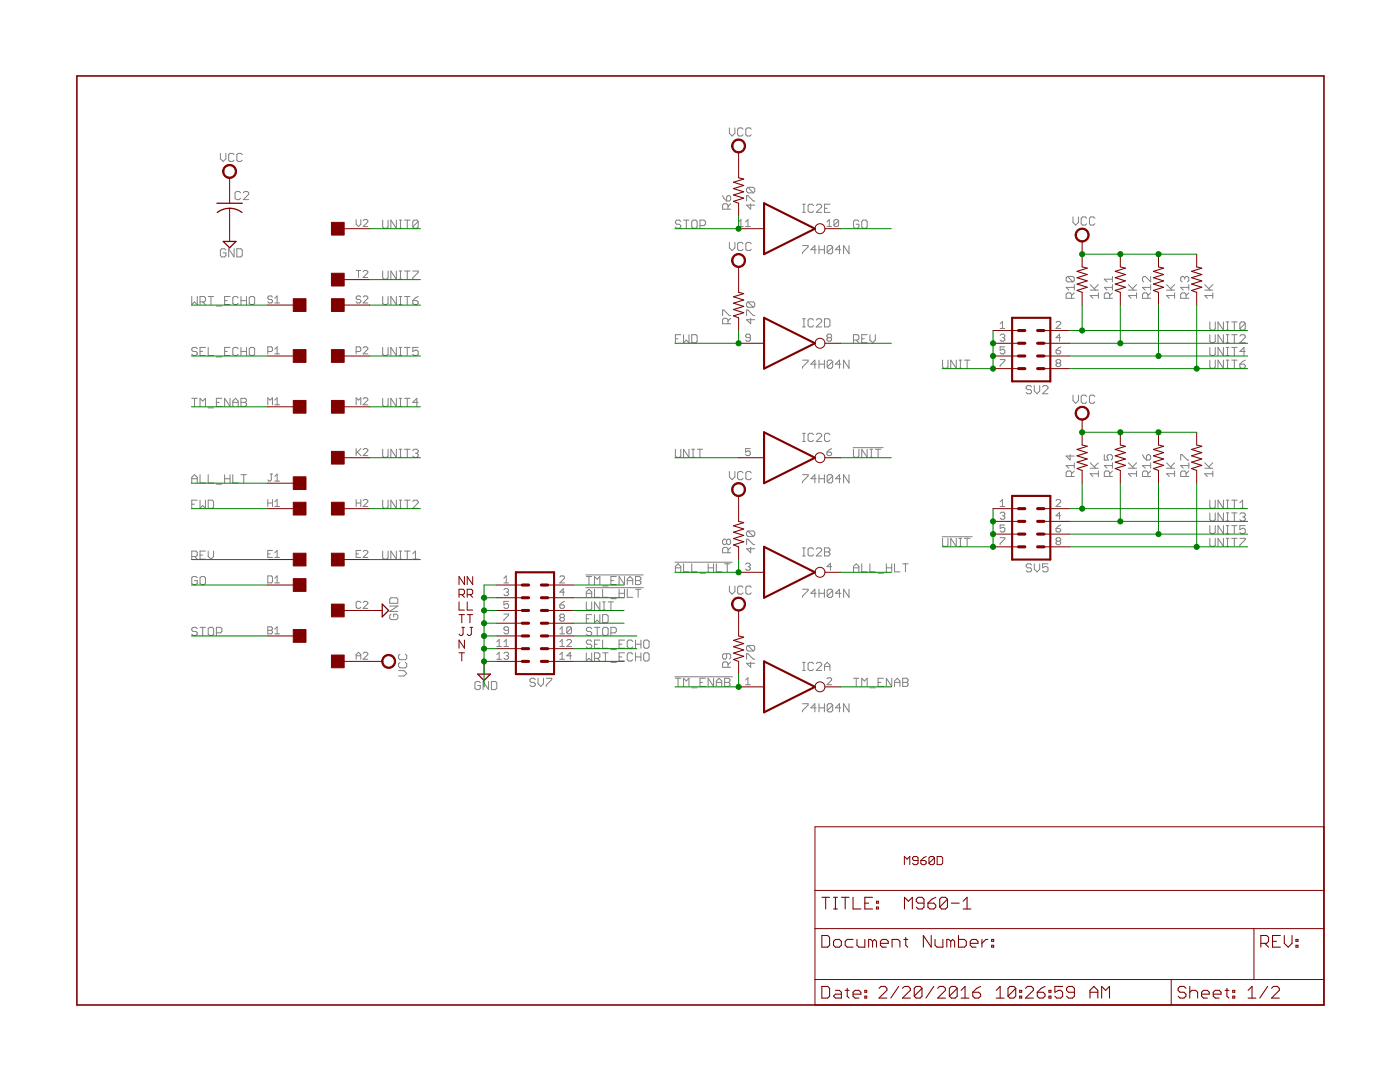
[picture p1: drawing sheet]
<svg xmlns="http://www.w3.org/2000/svg" width="279mm" height="216mm" viewBox="0 0 279 216" stroke-linecap="round" stroke-linejoin="round" font-family="sans-serif">
<g fill="none" stroke="#808080" stroke-width=".2">
<path d="M44 30.6v1.1l.5 .5 .6-.5v-1.1M46.7 30.9l-.3-.3h-.5l-.3 .3v1.1l.3 .2h.5l.3-.2M48 38.5l-.3-.3h-.5l-.3 .3v1.1l.3 .2h.5l.3-.2M48.3 30.9l-.2-.3h-.6l-.2 .3v1.1l.2 .2h.6l.2-.2M48.6 38.5l.2-.3h.6l.2 .3v.3l-1 1h1M144.2 39l.3 .6 .5 .5M145 39.3l.3-.3h.3l.2 .3v.5l-.2 .3h-.6zM145.6 25.5v1.1l.5 .5 .6-.5v-1.1M148.3 25.8l-.3-.3h-.5l-.3 .3v1.1l.3 .2h.5l.3-.2M149.3 37.4l-.3 .3v.5l.3 .3h1M149.3 37.4h1l.3 .3v.5l-.3 .3M149.3 37.4l1 1.1"/>
<path d="M149.9 25.8l-.2-.3h-.6l-.3 .3v1.1l.3 .2h.6l.2-.2M38.3 59.2v1.6l.5-.6 .6 .6v-1.6M41.6 59.2h1M42.1 59.2v1.6M44.8 60h.6M45.1 49.9l-.3-.3h-.5l-.3 .3v1.1l.3 .3h.5l.3-.3v-.5h-.6M45.9 59.2h-1.1v1.6h1.1M46.7 49.6v1.7l-1.1-1.7v1.7M47.3 49.6h.8l.2 .3v1.1l-.2 .3h-.8zM47.5 59.4l-.2-.2h-.6l-.2 .2v1.1l.2 .3h.6l.2-.3M48.1 59.2v1.6M48.1 60h1.1"/>
<path d="M49.2 59.2v1.6M49.7 59.4l.3-.2h.5l.3 .2v1.1l-.3 .3h-.5l-.3-.3zM54.4 59.3l-.3-.2h-.4l-.3 .2v.2l.3 .3h.4l.3 .2v.2l-.3 .3h-.4l-.3-.3M54.8 59.5l.5-.4v1.4M71.1 43.8v.9l.4 .5 .5-.5v-.9M71.1 54h.9M71.5 54v1.4M72 59.3l-.2-.2h-.5l-.2 .2v.2l.2 .3h.5l.2 .2v.2l-.2 .3h-.5l-.2-.3M72.5 44l.2-.2h.5l.2 .2v.3l-.9 .9h.9M72.5 54.2l.2-.2h.5l.2 .2v.2l-.9 1h.9M72.5 59.3l.2-.2h.5l.2 .2v.2l-.9 1h.9M76.4 54.1v1.3l.2 .3h.6l.2-.3v-1.3"/>
<path d="M76.4 43.9v1.4l.2 .3h.6l.2-.3v-1.4M76.4 59.2v1.3l.2 .3h.6l.2-.3v-1.3M79.1 43.9v1.7l-1.1-1.7v1.7M79.1 54.1v1.6l-1.1-1.6v1.6M79.1 59.2v1.6l-1.1-1.6v1.6M79.7 55.7h.5M79.7 43.9h.5M79.7 45.6h.5M79.7 54.1h.5M79.7 59.2h.5M79.9 43.9v1.7M79.9 54.1v1.6"/>
<path d="M79.9 59.2v1.6M80.7 43.9h1.1M80.7 54.1h1.1M80.7 59.2h1.1M81.3 43.9v1.7M81.3 54.1v1.6M81.3 59.2v1.6M82.4 54.1h1.1v.3l-1.1 1v.3M82.4 60h.8l.3 .2v.3l-.3 .3h-.6l-.2-.3zM83.5 44.2l-.3-.3h-.6l-.2 .3v1.1M83.5 44.2v1.1l-.3 .3h-.6l-.2-.3M83.5 44.2l-1.1 1.1"/>
<path d="M83.5 59.2l-.6 .2-.5 .6M135.9 44.2l-.3-.3h-.6l-.2 .3v.3l.2 .2h.6l.3 .3v.3l-.3 .3h-.6l-.2-.3M136.4 43.9h1.1M137 43.9v1.7M138 44.2l.3-.3h.6l.2 .3v1.1l-.2 .3h-.6l-.3-.3zM139.7 45h.8l.3-.3v-.5l-.3-.3h-.8v1.7M145.3 41.7v-.8l-.3-.2h-.5l-.3 .2v.8h1.6M145.6 48.4v1.1l.5 .5 .6-.5v-1.1M145.8 40.7l-.5 .5M147.4 44.3l.5-.5v1.4M147.4 45.2h.9M148.3 48.6l-.3-.2h-.5l-.3 .2v1.1l.3 .3h.5l.3-.3"/>
<path d="M148.8 44.3l.5-.5v1.4M148.8 45.2h.9M149 40.1v-1.1h.3l1 1.1h.3M149.8 40.7v1l-.8-.8h1.6M149.9 48.6l-.2-.2h-.6l-.3 .2v1.1l.3 .3h.6l.2-.3M160.2 49h1.1v.3l-1.1 1.1v.2M160.2 42.4h.5M160.2 40.7h.5M160.4 40.7v1.7M162.3 41l-.2-.3h-.6l-.2 .3v1.1l.2 .3h.6l.2-.3M162.9 49.8h-1.1l.8-.8v1.6M162.9 41l.3-.3h.5l.3 .3v.3l-1.1 1.1h1.1"/>
<path d="M163.4 49v1.6M163.4 49.8h1.1M164.5 49v1.6M164.5 41.6h.6M165 45.2h1M165 44.3l.5-.5v1.4M165.6 40.7h-1.1v1.7h1.1M166.2 49.3l-.3-.3h-.5l-.3 .3v1.1M166.2 49.3v1.1l-.3 .2h-.5l-.3-.2M166.2 49.3l-1.1 1.1M167.4 44v1l-.3 .2h-.4l-.3-.2M167.4 44l-.3-.2h-.4l-.3 .2v1"/>
<path d="M167.4 44l-1 1M167.8 49.8h-1.1l.8-.8v1.6M169.4 49v1.6l-1-1.6v1.6M171.4 44.2l-.2-.3h-.6l-.3 .3v1.1l.3 .3h.6l.2-.3v-.6h-.5M172.2 43.9h.6l.3 .3v1.1l-.3 .3h-.6l-.2-.3v-1.1zM213 55.2l-.2 .2v.6l.2 .2h1.1M213 55.2h1.1l.3 .2v.6l-.3 .2M213 55.2l1.1 1M213.8 59.5v-.8l-.2-.3h-.6l-.2 .3v.8h1.6M214.1 43.3v1.1l.6 .5 .5-.5v-1.1M214.4 58.4l-.6 .6M214.4 57.3h-1.6l.5 .6"/>
<path d="M214.4 56.8v1.1M216.9 43.6l-.3-.3h-.6l-.2 .3v1l.2 .3h.6l.3-.3M217.6 57.9h1.6M217.6 56.8l1.1 1.1M218.5 43.6l-.3-.3h-.5l-.3 .3v1l.3 .3h.5l.3-.3M219.2 59h-1.6l.5 .5M219.2 58.4v1.1M219.2 56.8l-.8 .8M221.5 59.5v-.8l-.3-.3h-.5l-.3 .3v.8h1.6M222 57.3h-1.6l.5 .6M222 58.4l-.5 .6M222 55.2v1"/>
<path d="M222 56.8v1.1M222 55.7h-1.6l.5 .5M225.2 57.9h1.6M225.2 56.8l1.1 1.1M226.8 59h-1.6l.5 .5M226.8 58.4v1.1M226.8 56.8l-.8 .8M229.1 59.5v-.8l-.3-.3h-.5l-.3 .3v.8h1.6M229.6 57.3h-1.6l.6 .6M229.6 55.2v1l-1-1h-.3l-.3 .2v.6l.3 .2M229.6 58.4l-.5 .6M229.6 56.8v1.1"/>
<path d="M232.8 57.9h1.6M232.8 56.8l1.1 1.1M234.4 59h-1.6l.5 .5M234.4 58.4v1.1M234.4 56.8l-.8 .8M236.4 55.4l-.2-.2h-.3l-.3 .2v.6l.3 .2M236.4 55.4l.3-.2h.3l.3 .2v.6l-.3 .2M236.4 55.4v.3M236.7 59.5v-.8l-.3-.3h-.5l-.3 .3v.8h1.7M237.3 57.3h-1.7l.6 .6M237.3 58.4l-.6 .6M237.3 56.8v1.1"/>
<path d="M240.4 57.9h1.6M240.4 56.8l1.1 1.1M242 59h-1.6l.6 .5M242 58.4v1.1M242 56.8l-.8 .8M38.3 79.5h1.1M38.8 79.5v1.6M39.4 69.6l-.3-.3h-.6l-.2 .3v.3l.2 .2h.6l.3 .3v.3l-.3 .3h-.6l-.2-.3M39.9 60.2h.8l.3-.2v-.6l-.3-.2h-.8v1.6M39.9 70.1h.5M40.4 60.2l.6 .6M41 69.3h-1.1v1.7h1.1"/>
<path d="M41.6 69.3v1.7h1M43.2 71.2h1.1M43.2 61.1h1.1M44.3 79.5h-1.1v1.6h1.1M44.8 70.1h.6M45.9 69.3h-1.1v1.7h1.1M45.9 79.5v1.6l-1.1-1.6v1.6M47.5 69.6l-.2-.3h-.6l-.2 .3v1.1l.2 .3h.6l.2-.3M48.1 70.1h1.1M48.1 79.5h.8l.3 .3v.2l-.3 .3 .3 .3v.2l-.3 .3h-.8zM48.1 69.3v1.7M49.2 69.3v1.7"/>
<path d="M50 69.3h.5l.3 .3v1.1l-.3 .3h-.5l-.3-.3v-1.1zM53.4 70.1h.7l.3-.2v-.5l-.3-.2h-.7v1.4M54.8 70.6h1M54.8 60.5h1M54.8 79.8l.5-.4v1.4M54.8 69.7l.5-.5v1.4M71.1 70.1h.7l.2-.2v-.5l-.2-.2h-.7v1.4M72.5 79.6l.2-.2h.5l.2 .2v.2l-.9 1h.9M72.5 69.4l.2-.2h.5l.2 .2v.3l-.9 .9h.9M76.4 79.5v1.3l.2 .3h.6l.2-.3v-1.3M76.4 69.3v1.4l.2 .3h.6l.2-.3v-1.4M79.1 69.3v1.7l-1.1-1.7v1.7"/>
<path d="M79.1 79.5v1.6l-1.1-1.6v1.6M79.7 79.5h.5M79.7 71h.5M79.7 69.3h.5M79.7 60.8h.5M79.9 69.3v1.7M79.9 79.5v1.6M80.7 79.5h1.1M80.7 69.3h1.1M81.3 69.3v1.7M81.3 79.5v1.6M83.5 69.3h-1.1v.8l.5-.2h.3l.3 .2v.6l-.3 .3h-.6l-.2-.3"/>
<path d="M134.8 67.6h.5M135.9 66.8h-1.1v1.6M136.4 66.8v1.6l.6-.5 .5 .5v-1.6M138 66.8h.9l.2 .3v1l-.2 .3h-.9zM144.2 63v-1.1h.3l1.1 1.1h.2M145.3 64.6v-.8l-.3-.3h-.5l-.3 .3v.8h1.6M145.8 63.5l-.5 .6M149 63v-1.1h.3l1 1.1h.3M149.3 60.2l-.3 .3v.6l.3 .2h1M149.3 60.2h1l.3 .3v.6l-.3 .2M149.3 60.2l1 1.1M149.7 67.4h-.7l-.2-.3v-.2l.2-.2h.5l.2 .2v.9l-.2 .3h-.5l-.2-.3"/>
<path d="M149.8 63.5v1.1l-.8-.8h1.6M160.2 71.9h1.1v.2l-1.1 1.1v.3M160.2 65.2h.5M160.2 63.6h.5M160.4 63.6v1.6M162.3 63.9l-.2-.3h-.6l-.2 .3v1.1l.2 .2h.6l.2-.2M162.9 72.7h-1.1l.8-.8v1.6M162.9 63.9l.3-.3h.5l.3 .3v.3l-1.1 1h1.1M163.4 71.9v1.6M163.4 72.7h1.1M164.5 71.9v1.6M164.5 63.6h.9l.2 .3v1.1l-.2 .2h-.9z"/>
<path d="M165.3 67.4l-.3-.3v-.2l.3-.2h.4l.3 .2v.2l-.3 .3M165.3 67.4l-.3 .2v.2l.3 .3h.4l.3-.3v-.2l-.3-.2M165.3 67.4h.4M166.2 72.1l-.3-.2h-.5l-.3 .2v1.1M166.2 72.1v1.1l-.3 .3h-.5l-.3-.3M166.2 72.1l-1.1 1.1M167.8 72.7h-1.1l.8-.8v1.6M169.4 71.9v1.6l-1-1.6v1.6M170.3 67.9h.9l.2-.3v-.5l-.2-.3h-.9v1.6M170.9 67.9l.5 .5M172 67.6h.5M173.1 66.8h-1.1v1.6h1.1"/>
<path d="M173.6 66.8v1.1l.6 .5 .5-.5v-1.1M188.1 71.9v1.3l.3 .3h.5l.3-.3v-1.3M190.8 71.9v1.6l-1.1-1.6v1.6M191.4 71.9h.5M191.4 73.5h.5M191.7 71.9v1.6M192.5 71.9h1.1M193 71.9v1.6M199.6 66.9l.2-.2h.5l.2 .2v.2l-.2 .3M199.6 64.6l.5-.5v1.4M199.6 65.5h.9M199.6 71.8h.9v.2l-.9 .9v.3"/>
<path d="M200.1 67.4h.2M200.3 67.4l.2 .2v.2l-.2 .3h-.5l-.2-.3M200.5 69.2h-.9v.7l.5-.2h.2l.2 .2v.5l-.2 .2h-.5l-.2-.2M205.9 77.2l-.3-.3h-.5l-.3 .3v.3l.3 .2h.5l.3 .3v.3l-.3 .3h-.5l-.3-.3M206.4 76.9v1.1l.6 .6 .5-.6v-1.1M208.1 77.2l.2-.3h.6l.2 .3v.3l-1 1.1h1M210.8 69.9h.7l.2 .2v.3l-.2 .2h-.5l-.2-.2zM210.8 64.4l.2-.3h.5l.2 .3v.2l-.9 .9h.9M211 72.5l-.2-.3v-.2l.2-.2h.5l.2 .2v.2l-.2 .3M211 72.5l-.2 .2v.2l.2 .3h.5l.2-.3v-.2l-.2-.2M211 72.5h.5M211.7 67.4h-.9l.7-.7v1.4"/>
<path d="M211.7 69.2l-.9 .7M214.1 78.8v1.1l.6 .6 .5-.6v-1.1M216.9 79.1l-.3-.3h-.6l-.2 .3v1.1l.2 .3h.6l.3-.3M218.5 79.1l-.3-.3h-.5l-.3 .3v1.1l.3 .3h.5l.3-.3M241.4 71.9v1.3l.3 .3h.6l.2-.3v-1.3M241.4 66.8v1.3l.3 .3h.6l.2-.3v-1.3M241.4 64.2v1.4l.3 .3h.6l.2-.3v-1.4M241.4 69.3v1.4l.3 .3h.6l.2-.3v-1.4M244.2 64.2v1.7l-1.1-1.7v1.7M244.2 66.8v1.6l-1.1-1.6v1.6M244.2 69.3v1.7l-1.1-1.7v1.7M244.2 71.9v1.6l-1.1-1.6v1.6"/>
<path d="M244.7 71.9h.6M244.7 73.5h.6M244.7 65.9h.6M244.7 64.2h.6M244.7 68.4h.6M244.7 66.8h.6M244.7 71h.6M244.7 69.3h.6M245 64.2v1.7M245 66.8v1.6M245 69.3v1.7M245 71.9v1.6"/>
<path d="M245.8 71.9h1.1M245.8 64.2h1.1M245.8 66.8h1.1M245.8 69.3h1.1M246.3 64.2v1.7M246.3 66.8v1.6M246.3 69.3v1.7M246.3 71.9v1.6M247.4 72.7h.9l.2 .2v.3l-.2 .3h-.6l-.3-.3zM247.4 67.1l.3-.3h.6l.2 .3v.2l-1.1 1.1h1.1M248.5 70.1h-1.1l.9-.8v1.7M248.5 64.5v1.1l-.2 .3h-.6l-.3-.3"/>
<path d="M248.5 64.5l-.2-.3h-.6l-.3 .3v1.1M248.5 64.5l-1.1 1.1M248.5 71.9l-1.1 .8M38.3 95.5h1.1M38.3 96.4v-1.2l.5-.5 .6 .5v1.2M39.4 99.8h-1.1v1.6M39.9 94.7v1.7h1.1M39.9 81.1v-1.6l.5 .5 .6-.5v1.6M39.9 99.8v1.6l.5-.5 .6 .5v-1.6M41.6 94.7v1.7h1M41.6 99.8h.8l.2 .3v1.1l-.2 .2h-.8zM41.6 81.4h1"/>
<path d="M43.2 80.3h.5M43.2 96.6h1.1M44.8 95.5h1.1M44.8 94.7v1.7M45.9 94.7v1.7M46.5 94.7v1.7h1M46.5 80.3h1M46.5 81.1v-1.1l.5-.5 .5 .5v1.1M48.1 94.7h1.1M48.1 80.3h.8M48.6 94.7v1.7M53.4 80.8v-1.4l.5 .4 .5-.4v1.4"/>
<path d="M53.4 99.7v1.4M53.9 94.6h.5M54.1 94.6v1.2l-.2 .2h-.2l-.3-.2M54.4 99.7v1.4M54.8 80.8h1M54.8 95.1l.5-.5v1.4M54.8 96h1M71.1 80.8v-1.4l.4 .4 .5-.4v1.4M71.1 89.5v1.4M71.1 99.7v1.4M71.3 90.2l.7 .7M72 99.7v1.4"/>
<path d="M72 89.5l-.9 .9M72.5 89.7l.2-.2h.5l.2 .2v.3l-.9 .9h.9M72.5 99.9l.2-.2h.5l.2 .2v.2l-.9 1h.9M76.4 89.6v1.4l.2 .3h.6l.2-.3v-1.4M76.4 99.8v1.4l.2 .2h.6l.2-.2v-1.4M79.1 89.6v1.7l-1.1-1.7v1.7M79.1 99.8v1.6l-1.1-1.6v1.6M79.7 91.3h.5M79.7 89.6h.5M79.7 81.1h.5M79.7 99.8h.5M79.9 89.6v1.7"/>
<path d="M79.9 99.8v1.6M80.7 89.6h1.1M80.7 99.8h1.1M81.3 89.6v1.7M81.3 99.8v1.6M82.4 89.9l.2-.3h.6l.3 .3v.3l-.3 .2M82.9 90.4h.3M83.2 90.4l.3 .3v.3l-.3 .3h-.6l-.2-.3M83.5 80.3h-1.1l.8-.8v1.6M134.8 89.6v1.4l.2 .3h.6l.3-.3v-1.4M137.5 89.6v1.7l-1.1-1.7v1.7M138 91.3h.6"/>
<path d="M138 89.6h.6M138.3 89.6v1.7M139.1 89.6h1.1M139.7 89.6v1.7M145.6 94.1v1.1l.5 .5 .6-.5v-1.1M148.3 94.4l-.3-.3h-.5l-.3 .3v1l.3 .3h.5l.3-.3M149.7 89.5h-.9v.7l.7-.2 .2 .2v.5l-.2 .2h-.5l-.2-.2M149.9 94.4l-.2-.3h-.6l-.3 .3v1l.3 .3h.6l.2-.3M160.2 94.7h1.1v.3l-1.1 1.1v.3M160.2 88.1h.5M160.2 86.5h.5M160.4 86.5v1.6"/>
<path d="M162.3 86.7l-.2-.2h-.6l-.2 .2v1.1l.2 .3h.6l.2-.3M162.9 95.5h-1.1l.8-.8v1.7M162.9 86.7l.3-.2h.5l.3 .2v.3l-1.1 1.1h1.1M163.4 94.7v1.7M163.4 95.5h1.1M164.5 94.7v1.7M165 90.2h.7l.3 .2v.3l-.3 .2h-.4l-.3-.2zM165.6 86.7l-.2-.2h-.6l-.3 .2v1.1l.3 .3h.6l.2-.3M166 89.5l-1 .7M166.2 95l-.3-.3h-.5l-.3 .3v1.1M166.2 95v1.1l-.3 .3h-.5l-.3-.3M166.2 95l-1.1 1.1"/>
<path d="M167.8 95.5h-1.1l.8-.8v1.7M169.4 94.7v1.7l-1-1.7v1.7M170.3 89.3h6M170.3 89.6v1.4l.3 .3h.6l.2-.3v-1.4M173.1 89.6v1.7l-1.1-1.7v1.7M173.6 91.3h.6M173.6 89.6h.6M173.9 89.6v1.7M174.7 89.6h1.1M175.2 89.6v1.7M210.8 99.9l.2-.2h.5l.2 .2v.2l-.9 1h.9M213.6 90.7v1.1l-.8-.8h1.6"/>
<path d="M213.8 95.1v-.8l-.2-.3h-.6l-.2 .3v.8h1.6M214.4 92.4v1M214.4 94l-.6 .5M214.4 92.9h-1.6l.5 .5M217.6 93.4h1.6M217.6 92.4l1.1 1M219.2 94v1.1M219.2 94.5h-1.6l.5 .6M219.2 92.4l-.8 .8M220.4 90.7v1.1h.8l-.3-.8 .3-.3h.5l.3 .3v.5l-.3 .3M221.5 95.1v-.8l-.3-.3h-.5l-.3 .3v.8h1.6M222 92.4v1"/>
<path d="M222 92.9h-1.6l.5 .5M222 94l-.5 .5M225.2 93.4h1.6M225.2 92.4l1.1 1M226.8 94v1.1M226.8 94.5h-1.6l.5 .6M226.8 92.4l-.8 .8M228 90.7l.8 1.1M228.8 91l.3-.3h.3l.2 .3v.5l-.2 .3h-.6zM229.1 95.1v-.8l-.3-.3h-.5l-.3 .3v.8h1.6M229.6 92.4v1M229.6 92.9h-1.6l.6 .5"/>
<path d="M229.6 94l-.5 .5M232.8 93.4h1.6M232.8 92.4l1.1 1M234.4 94v1.1M234.4 94.5h-1.6l.5 .6M234.4 92.4l-.8 .8M235.6 91.8v-1.1h.3l1.1 1.1h.3M236.7 95.1v-.8l-.3-.3h-.5l-.3 .3v.8h1.7M237.3 92.4v1M237.3 92.9h-1.7l.6 .5M237.3 94l-.6 .5M240.4 93.4h1.6"/>
<path d="M240.4 92.4l1.1 1M241.4 99.8v1.4l.3 .2h.6l.2-.2v-1.4M242 94v1.1M242 94.5h-1.6l.6 .6M242 92.4l-.8 .8M244.2 99.8v1.6l-1.1-1.6v1.6M244.7 99.8h.6M245 99.8v1.6M245.8 99.8h1.1M246.3 99.8v1.6M38.3 111h.8l.3-.2v-.6l-.3-.2h-.8v1.6M38.3 100.6h.5"/>
<path d="M38.8 111l.6 .6M39.4 115.3l-.3-.3h-.6l-.2 .3v1.1l.2 .2h.6l.3-.2v-.6h-.6M39.9 115.3l.3-.3h.5l.3 .3v1.1l-.3 .2h-.5l-.3-.2zM39.9 110.8h.5M41 110h-1.1v1.6h1.1M41.6 110v1l.5 .6 .5-.6v-1M53.4 100.4h1M53.4 110.5h.5M53.4 114.9h.7l.3 .2v1l-.3 .2h-.7zM54.4 109.8h-1v1.4h1M54.8 101.1h1M54.8 111.2h1"/>
<path d="M54.8 100.1l.5-.4v1.4M54.8 110.3l.5-.5v1.4M54.8 115.4l.5-.5v1.4M54.8 116.3h1M71.1 100.4h.9M71.1 110.5h.4M72 109.8h-.9v1.4h.9M72.5 110.1l.2-.3h.5l.2 .3v.2l-.9 .9h.9M76.4 110v1.3l.2 .3h.6l.2-.3v-1.3M78 119.3h1.1l.3 .2v.9h-1.6v-.9zM79.1 110v1.6l-1.1-1.6v1.6M79.7 101.4h.5"/>
<path d="M79.7 111.6h.5M79.7 110h.5M79.9 110v1.6M80.7 110h1.1M81.3 110v1.6M82.4 100.1l.2-.3h.6l.3 .3v.2l-1.1 1.1h1.1M82.4 111.6h1.1M82.4 110.5l.5-.5v1.6M100.6 116.3h.9M100.6 115.4l.4-.5v1.4M100.6 117.7l.2-.2h.5l.2 .2v.2l-.2 .3M101 118.2h.3"/>
<path d="M101.3 118.2l.2 .2v.2l-.2 .3h-.5l-.2-.3M101.5 120h-.9v.7l.4-.2h.3l.2 .2v.5l-.2 .2h-.5l-.2-.2M111.7 115.1l.3-.2h.4l.2 .2v.3l-.9 .9h.9M112.6 118.2h-.9l.7-.7v1.4M112.6 120l-.9 .7M116.9 114.7h11.5M116.9 117.3h11.5M117 118.4h1.1M117 115h1.1M117 119.2v-1.1l.5-.5 .6 .5v1.1M117.5 115v1.6M118.6 117.6v1.6h1.1"/>
<path d="M118.6 116.6v-1.6l.6 .6 .5-.6v1.6M120.3 117.6v1.6h1.1M120.3 116.9h1.1M121.9 115.8h.5M121.9 119.5h1.1M123 115h-1.1v1.6h1.1M123.5 118.4h1.1M123.5 117.6v1.6M124.6 115v1.6l-1.1-1.6v1.6M124.6 117.6v1.6M125.2 117.6v1.6h1.1M125.2 115.8h1.1"/>
<path d="M125.2 116.6v-1l.5-.6 .6 .6v1M126.8 117.6h1.1M126.8 115h.8l.3 .3v.3l-.3 .2 .3 .3v.3l-.3 .2h-.8zM126.8 115.8h.8M127.4 117.6v1.6M134.7 112.2h11.5M134.8 113.3h1.1M134.8 114.1v-1.1l.5-.5 .6 .5v1.1M136.4 112.5v1.6h1.1M138 112.5v1.6h1.1M139.7 114.4h1.1M141.3 113.3h1.1"/>
<path d="M141.3 112.5v1.6M142.4 112.5v1.6M143 112.5v1.6h1M144.6 112.5h1.1M145 107.9l-.3-.3h-.2l-.3 .3v.5l.3 .3h.2l.3-.3M145 107.9l.3-.3h.3l.2 .3v.5l-.2 .3h-.3l-.3-.3M145 107.9v.5M145.1 112.5v1.6M145.3 110.3v-.8l-.3-.3h-.5l-.3 .3v.8h1.6M145.6 116.9v1.1l.5 .6 .6-.6v-1.1M145.8 109.2l-.5 .6M148.3 117.2l-.3-.3h-.5l-.3 .3v1.1l.3 .3h.5l.3-.3"/>
<path d="M148.8 112.6l.2-.2h.5l.2 .2v.2l-.2 .3M149 108.7v-1.1h.3l1 1.1h.3M149.3 106l-.3 .2v.6l.3 .2h1M149.3 106h1l.3 .2v.6l-.3 .2M149.3 106l1 1M149.3 113.1h.2M149.5 113.1l.2 .2v.2l-.2 .3h-.5l-.2-.3M149.8 109.2v1.1l-.8-.8h1.6M149.9 117.2l-.2-.3h-.6l-.3 .3v1.1l.3 .3h.6l.2-.3M160.2 117.6h1.1v.2l-1.1 1.1v.3M160.2 110.9h.5M160.2 109.3h.5"/>
<path d="M160.4 109.3v1.6M162.3 109.6l-.2-.3h-.6l-.2 .3v1.1l.2 .2h.6l.2-.2M162.9 118.4h-1.1l.8-.8v1.6M162.9 109.6l.3-.3h.5l.3 .3v.3l-1.1 1h1.1M163.4 117.6v1.6M163.4 118.4h1.1M164.5 117.6v1.6M164.5 109.3h.9l.2 .3v.3l-.2 .2 .2 .3v.3l-.2 .2h-.9zM164.5 110.1h.9M166 113.1h-1l.7-.7v1.4M166.2 117.8l-.3-.2h-.5l-.3 .2v1.1M166.2 117.8v1.1l-.3 .3h-.5l-.3-.3"/>
<path d="M166.2 117.8l-1.1 1.1M167.8 118.4h-1.1l.8-.8v1.6M169.4 117.6v1.6l-1-1.6v1.6M170.3 113.3h1.1M170.3 114.1v-1.1l.6-.5 .5 .5v1.1M172 112.5v1.6h1.1M173.6 112.5v1.6h1.1M175.2 114.4h1.1M176.9 113.3h1.1M176.9 112.5v1.6M178 112.5v1.6M178.5 112.5v1.6h1.1"/>
<path d="M180.1 112.5h1.1M180.7 112.5v1.6M188 107.1h6M188.1 107.4v1.4l.3 .2h.5l.3-.2v-1.4M190.8 107.4v1.6l-1.1-1.6v1.6M191.4 109h.5M191.4 107.4h.5M191.7 107.4v1.6M192.5 107.4h1.1M193 107.4v1.6M199.6 101.1h.9M199.6 100.1l.5-.4v1.4"/>
<path d="M199.6 102.4l.2-.2h.5l.2 .2v.3l-.2 .2M199.6 107.3h.9v.2l-.9 1v.2M200.1 102.9h.2M200.3 102.9l.2 .2v.3l-.2 .2h-.5l-.2-.2M200.5 104.8h-.9v.7l.7-.3 .2 .3v.4l-.2 .3h-.5l-.2-.3M205.9 112.8l-.3-.3h-.5l-.3 .3v.2l.3 .3h.5l.3 .3v.3l-.3 .2h-.5l-.3-.2M206.4 112.5v1.1l.6 .5 .5-.5v-1.1M209.1 112.5h-1v.8l.5-.3h.3l.2 .3v.6l-.2 .2h-.6l-.2-.2M210.8 105.5h.7l.2 .2v.2l-.2 .3h-.5l-.2-.3zM211 108l-.2 .2v.3l.2 .2h.5l.2-.2v-.3l-.2-.2M211 108l-.2-.2v-.3l.2-.2h.5l.2 .2v.3l-.2 .2M211 108h.5"/>
<path d="M211.7 102.9h-.9l.7-.7v1.4M211.7 104.8l-.9 .7M241.4 102.3v1.4l.3 .3h.6l.2-.3v-1.4M241.4 104.9v1.3l.3 .3h.6l.2-.3v-1.3M241.4 107.4v1.4l.3 .2h.6l.2-.2v-1.4M244.2 102.3v1.7l-1.1-1.7v1.7M244.2 104.9v1.6l-1.1-1.6v1.6M244.2 107.4v1.6l-1.1-1.6v1.6M244.7 101.4h.6M244.7 109h.6M244.7 107.4h.6M244.7 106.5h.6"/>
<path d="M244.7 104.9h.6M244.7 104h.6M244.7 102.3h.6M245 102.3v1.7M245 104.9v1.6M245 107.4v1.6M245.8 107.4h1.1M245.8 104.9h1.1M245.8 102.3h1.1M246.3 102.3v1.7M246.3 104.9v1.6M246.3 107.4v1.6"/>
<path d="M247.4 107.4h1.1v.3l-1.1 1.1v.2M247.4 102.6l.3-.3h.6l.2 .3v.3l-.2 .2M247.4 101.4h1.1M247.4 100.3l.6-.5v1.6M248 103.1h.3M248.3 103.1l.2 .3v.3l-.2 .3h-.6l-.3-.3M248.5 104.9h-1.1v.8l.6-.3h.3l.2 .3v.5l-.2 .3h-.6l-.3-.3M39.4 125.5l-.3-.3h-.6l-.2 .3v.2l.2 .3h.6l.3 .3v.2l-.3 .3h-.6l-.2-.3M39.9 125.2h1.1M40.4 125.2v1.6M41.8 125.2h.6l.2 .3v1l-.2 .3h-.6l-.2-.3v-1zM43.2 126.3h.8l.3-.3v-.5l-.3-.3h-.8v1.6"/>
<path d="M53.4 125.1h.7l.3 .2v.2l-.3 .3 .3 .2v.2l-.3 .3h-.7zM53.4 125.8h.7M54.8 125.5l.5-.4v1.4M54.8 126.5h1M71.1 131.6v-1l.4-.4 .5 .4v1M71.1 130.9h.9M72 120.2l-.2-.2h-.5l-.2 .2v1l.2 .2h.5l.2-.2M72.5 120.2l.2-.2h.5l.2 .2v.3l-.9 .9h.9M72.5 130.4l.2-.2h.5l.2 .2v.2l-.9 1h.9M77.8 120.9h1.6l-1.6 1.1h1.6M78 122.6l-.2 .2v.6l.2 .2h1.1l.3-.2v-.6l-.3-.2h-.5v.5M79.5 133.8h1.1l.6 .6-.6 .5h-1.1"/>
<path d="M79.8 132.2l-.3 .2v.6l.3 .3h1.1l.3-.3v-.6l-.3-.2M79.8 130.5l-.3 .3v.6l.3 .2h1.1l.3-.2v-.6l-.3-.3M95.9 136.2l-.3-.2h-.5l-.3 .2v1.1l.3 .3h.5l.3-.3v-.5h-.6M97.5 136v1.6l-1.1-1.6v1.6M98.1 136h.8l.2 .2v1.1l-.2 .3h-.8zM99.1 131.6h1M99.1 128.1l.5-.5v1.4M99.1 130.6l.5-.4v1.4M99.1 129h1M100.6 122.5h.9v.3l-.9 .9v.2M100.6 130.4l.2-.2h.5l.2 .2v.2l-.2 .3M100.6 128.1l.4-.5v1.4"/>
<path d="M100.6 129h.9M101 130.9h.3M101.3 130.9l.2 .2v.2l-.2 .3h-.5l-.2-.3M101.5 125.8h-.7l-.2-.3v-.2l.2-.2h.5l.2 .2v.9l-.2 .3h-.5l-.2-.3M106.8 135.6l-.2-.3h-.6l-.3 .3v.3l.3 .3h.6l.2 .2v.3l-.2 .3h-.6l-.3-.3M107.4 135.3v1.1l.5 .6 .6-.6v-1.1M109 135.3h1.1v.3l-1.1 1.1v.3M111.7 125.5l.5-.4v1.4M111.7 120.7h.7l.2 .2v.3l-.2 .2h-.4l-.3-.2zM111.7 131.6h.9M111.7 126.5h.9M111.7 129h.9"/>
<path d="M111.7 128.1l.5-.5v1.4M111.7 130.6l.5-.4v1.4M112 123.2l-.3-.2v-.2l.3-.3h.4l.2 .3v.2l-.2 .2M112 123.2l-.3 .3v.2l.3 .2h.4l.2-.2v-.2l-.2-.3M112 123.2h.4M113.1 127.8l.2-.2h.5l.2 .2v.3l-.9 .9h.9M114 130.9h-.9l.7-.7v1.4M114 125.3l-.2-.2h-.5l-.2 .2v.9M114 125.3v.9l-.2 .3h-.5l-.2-.3M114 125.3l-.9 .9M117 120.1v1.4l.3 .2h.5l.3-.2v-1.4M117 130.3v1.6l.5-.5 .6 .5v-1.6"/>
<path d="M117 123.5h.5M118.1 125.5l-.3-.3h-.5l-.3 .3v.2l.3 .3h.5l.3 .3v.2l-.3 .3h-.5l-.3-.3M118.1 128l-.3-.3h-.5l-.3 .3v.3l.3 .2h.5l.3 .3v.3l-.3 .2h-.5l-.3-.2M118.1 122.6h-1.1v1.7M118.6 131.4h.8l.3-.3v-.6l-.3-.2h-.8v1.6M118.6 122.6v1.7l.6-.6 .5 .6v-1.7M118.6 125.2h1.1M118.6 128.5h.6M119.2 125.2v1.6M119.2 131.4l.5 .5M119.7 120.1v1.6l-1.1-1.6v1.6M119.7 127.7h-1.1v1.6h1.1"/>
<path d="M120.3 121.7h.5M120.3 120.1h.5M120.3 122.6h.8l.3 .3v1.1l-.3 .3h-.8zM120.3 127.7v1.6h1.1M120.3 130.3h1.1M120.5 120.1v1.6M120.5 125.2h.6l.3 .3v1l-.3 .3h-.6l-.2-.3v-1zM120.8 130.3v1.6M121.4 120.1h1M121.9 132.2h1.1M121.9 126.3h.8l.3-.3v-.5l-.3-.3h-.8v1.6M121.9 120.1v1.6"/>
<path d="M121.9 129.6h1.1M123.5 128.5h.6M123.5 131.1h.6M124.6 127.7h-1.1v1.6h1.1M124.6 130.3h-1.1v1.6h1.1M126.3 128l-.3-.3h-.5l-.3 .3v1.1l.3 .2h.5l.3-.2M126.3 130.5l-.3-.2h-.5l-.3 .2v1.1l.3 .3h.5l.3-.3M126.8 127.7v1.6M126.8 130.3v1.6M126.8 128.5h1.1M126.8 131.1h1.1M127.9 127.7v1.6"/>
<path d="M127.9 130.3v1.6M128.7 127.7h.6l.2 .3v1.1l-.2 .2h-.6l-.2-.2v-1.1zM128.7 130.3h.6l.2 .2v1.1l-.2 .3h-.6l-.2-.3v-1.1zM134.7 135h11.5M134.8 135.3h1.1M135.3 135.3v1.7M136.4 137v-1.7l.6 .6 .5-.6v1.7M138 137.2h1.1M139.7 136.2h.5M140.8 135.3h-1.1v1.7h1.1M142.4 135.3v1.7l-1.1-1.7v1.7M143 136.2h1"/>
<path d="M143 137v-1.1l.5-.6 .5 .6v1.1M144.6 135.3h.8l.3 .3v.3l-.3 .3 .3 .2v.3l-.3 .3h-.8zM144.6 136.2h.8M145 130.5v.8l-.3 .2h-.2l-.3-.2v-.6l.3-.2h1.1l.2 .2v.6l-.2 .2M145.3 133.2v-.8l-.3-.3h-.5l-.3 .3v.8h1.6M145.8 132.1l-.5 .5M148.8 135.7l.5-.5v1.4M148.8 136.6h.9M149 131.5v-1h.3l1 1h.3M149.3 128.8l-.3 .3v.5l.3 .3h1M149.3 128.8h1l.3 .3v.5l-.3 .3M149.3 128.8l1 1.1"/>
<path d="M149.8 132.1v1.1l-.8-.8h1.6M160.2 133.8h.5M160.2 132.2h.5M160.4 132.2v1.6M162.3 132.4l-.2-.2h-.6l-.2 .2v1.1l.2 .3h.6l.2-.3M162.9 132.4l.3-.2h.5l.3 .2v.3l-1.1 1.1h1.1M164.5 133.8v-1.1l.6-.5 .5 .5v1.1M164.5 133h1.1M165 135.5l.3-.3h.4l.3 .3v.2l-1 .9h1M170.3 135.3h1.1M170.9 135.3v1.7M172 137v-1.7l.5 .6 .6-.6v1.7"/>
<path d="M173.6 137.2h1.1M175.2 136.2h.6M176.3 135.3h-1.1v1.7h1.1M178 135.3v1.7l-1.1-1.7v1.7M178.5 136.2h1.1M178.5 137v-1.1l.6-.6 .5 .6v1.1M180.1 135.3h.9l.2 .3v.3l-.2 .3 .2 .2v.3l-.2 .3h-.9zM180.1 136.2h.9M160.2 140.4h1.1v.3l-1.1 1.1v.2M162.9 141.2h-1.1l.8-.8v1.6M163.4 141.2h1.1M163.4 140.4v1.6"/>
<path d="M164.5 140.4v1.6M166.2 140.7l-.3-.3h-.5l-.3 .3v1.1M166.2 140.7v1.1l-.3 .2h-.5l-.3-.2M166.2 140.7l-1.1 1.1M167.8 141.2h-1.1l.8-.8v1.6M169.4 140.4v1.6l-1-1.6v1.6"/>
</g>
<g fill="none" stroke="#800000" stroke-width=".2">
<path d="M45.8 35.5v5.1M147.4 30.4v5.1M45.8 41.6v6.6M68.7 45.6h5M68.7 55.8h5M147.4 45.6h5.1M147.4 40.6v2.5M147.4 53.3v5M164.6 45.6h3.1M216 48.2v5.1M216 58.3v2.6M223.6 50.7v2.6"/>
<path d="M223.6 58.3v2.6M231.2 50.7v2.6M231.2 58.3v2.6M238.8 50.7v2.6M238.8 58.3v2.6M53.4 71h5.1M53.4 60.9h5.1M68.7 71h5M68.7 60.9h5M147.4 68.5h5.1M147.4 63.4v2.6M164.6 68.5h3.1"/>
<path d="M198.2 68.5h5.1M198.2 71h5.1M198.2 66h5.1M198.2 73.6h5.1M208.3 68.5h5.1M208.3 71h5.1M208.3 66h5.1M208.3 73.6h5.1M53.4 81.2h5.1M53.4 96.4h5.1M68.7 91.3h5M68.7 81.2h5"/>
<path d="M147.4 91.3h5.1M147.4 99v5M164.6 91.3h3.1M216 83.7v5.1M216 93.9v2.5M223.6 86.3v2.5M223.6 93.9v2.5M231.2 86.3v2.5M231.2 93.9v2.5M238.8 86.3v2.5M238.8 93.9v2.5M53.4 101.5h5.1"/>
<path d="M53.4 111.7h5.1M53.4 116.7h5.1M68.7 101.5h5M68.7 111.7h5M91.6 118.7h.8l.3-.3v-.6l-.3-.2h-.8v1.6M92.2 118.7l.5 .5M92.7 115v1.6l-1.1-1.6v1.6M93.2 118.7h.9l.2-.3v-.6l-.2-.2h-.9v1.6M93.8 118.7l.5 .5M94.3 115v1.6l-1.1-1.6v1.6M99.1 116.7h5.1M99.1 119.3h5.1"/>
<path d="M109.3 116.7h5.1M109.3 119.3h5.1M147.4 114.2h5.1M147.4 109.1v2.6M164.6 114.2h3.1M198.2 101.5h5.1M198.2 104h5.1M198.2 106.6h5.1M198.2 109.1h5.1M208.3 101.5h5.1M208.3 104h5.1M208.3 106.6h5.1"/>
<path d="M208.3 109.1h5.1M53.4 126.9h5.1M68.7 121.8h7.6M68.7 132h7.6M91.6 120.1v1.6h1.1M91.6 122.6h1.1M91.6 130.3h1.1M92.2 122.6v1.7M92.2 130.3v1.6M92.2 125.2h.5M92.4 125.2v1.3l-.2 .3h-.3l-.3-.3M92.7 127.7v1.6l-1.1-1.6v1.6"/>
<path d="M93.2 120.1v1.6h1.1M93.2 122.6h1.1M93.8 122.6v1.7M93.8 125.2h.5M94.1 125.2v1.3l-.3 .3h-.3l-.3-.3M96.6 132v2.5M99.1 121.8h5.1M99.1 132h5.1M99.1 126.9h5.1M99.1 124.4h5.1M99.1 129.4h5.1M109.3 121.8h5.1"/>
<path d="M109.3 132h5.1M109.3 126.9h5.1M109.3 124.4h5.1M109.3 129.4h5.1M147.4 137.1h5.1M147.4 121.8v5.1M147.4 132v2.5M164.6 137.1h3.1M162.6 165h101.6v35.5h-101.6zM162.6 177.7h101.6M180.5 172.5v-1.6l.5 .5 .6-.5v1.6M183.2 171.7h-.8l-.3-.3v-.2l.3-.3h.5l.3 .3v1.1l-.3 .2h-.5l-.3-.2"/>
<path d="M183.8 171.7h.8l.2 .3v.3l-.2 .2h-.6l-.2-.2zM184.8 170.9l-.5 .3-.5 .5M186.5 171.2v1.1l-.3 .2h-.5l-.3-.2M186.5 171.2l-.3-.3h-.5l-.3 .3v1.1M186.5 171.2l-1.1 1.1M187 170.9h.9l.2 .3v1.1l-.2 .2h-.9zM162.6 185.3h101.6M162.6 195.5h101.6M233.7 195.5v5M250.3 185.3v10.2"/>
<circle cx="163.6" cy="45.6" r=".99"/>
<circle cx="163.6" cy="68.5" r=".99"/>
<circle cx="163.6" cy="91.3" r=".99"/>
<circle cx="163.6" cy="114.2" r=".99"/>
<circle cx="163.6" cy="137.1" r=".99"/>
</g>
<path d="M15.3 15.2h248.9v185.3h-248.9z" fill="none" stroke="#800000" stroke-width=".32"/>
<g fill="none" stroke="#800000" stroke-width=".21">
<path d="M147.4 35.5l1 .2-2 .7 2 .6-2 .6 2 .7-2 .6 2 .6-2 .7 1 .4M147.4 58.3l1 .3-2 .6 2 .7-2 .6 2 .6-2 .7 2 .6-2 .6 1 .4M216 53.3l1 .2-2.1 .6 2.1 .7-2.1 .6 2.1 .6-2.1 .7 2.1 .6-2.1 .7 1.1 .3M223.6 53.3l1 .2-2 .6 2 .7-2 .6 2 .6-2 .7 2 .6-2 .7 1 .3M231.2 53.3l1 .2-2 .6 2 .7-2 .6 2 .6-2 .7 2 .6-2 .7 1 .3M238.8 53.3l1 .2-2 .6 2 .7-2 .6 2 .6-2 .7 2 .6-2 .7 1 .3M216 88.8l1 .2-2.1 .7 2.1 .6-2.1 .7 2.1 .6-2.1 .6 2.1 .7-2.1 .6 1.1 .4M223.6 88.8l1 .2-2 .7 2 .6-2 .7 2 .6-2 .6 2 .7-2 .6 1 .4M231.2 88.8l1 .2-2 .7 2 .6-2 .7 2 .6-2 .6 2 .7-2 .6 1 .4M238.8 88.8l1 .2-2 .7 2 .6-2 .7 2 .6-2 .6 2 .7-2 .6 1 .4M147.4 104l1 .3-2 .6 2 .7-2 .6 2 .6-2 .7 2 .6-2 .6 1 .4M147.4 126.9l1 .2-2 .7 2 .6-2 .7 2 .6-2 .6 2 .7-2 .6 1 .4"/>
<path d="M164 179h1.6M164.8 179v2.4M166.3 179h.8M166.7 179v2.4M167.9 179h1.6M168.7 179v2.4M170.2 179v2.4h1.6M174.1 179h-1.5v2.4h1.5M174.9 179.8h.4v.4h-.4zM186.8 179l-.8 .4-.8 .8M189.1 179.4l-.4-.4h-.8l-.4 .4v1.6M189.1 179.4v1.6l-.4 .4h-.8l-.4-.4"/>
<path d="M189.1 179.4l-1.6 1.6M192.2 179.8l.8-.8v2.4M164 186.7h1.2l.4 .3v1.6l-.4 .4h-1.2zM164 196.8h1.2l.4 .4v1.6l-.4 .4h-1.2zM166.3 187.8l.4-.3h.8l.4 .3v.8l-.4 .4h-.8l-.4-.4zM166.3 181.4h.8M166.7 197.6h.8l.4 .4v1.2h-1.2l-.4-.4 .4-.4h1.2M168.7 197.6h.8M169.1 197.2v1.6l.4 .4M170.2 198.4h1.6v-.4l-.4-.4h-.8l-.4 .4v.8l.4 .4h.8M170.2 187.5h-1.1l-.4 .3v.8l.4 .4h1.1M171 187.5v1.1l.4 .4h1.2v-1.5"/>
<path d="M172.6 198.8h.4v.4h-.4zM172.6 197.6h.4v.4h-.4zM172.6 180.2h.8M174.1 187.8l-.3-.3h-.4v1.5M174.1 187.8l.4-.3 .4 .3v1.2M174.1 187.8v1.2M174.9 181h.4v.4h-.4zM175.4 197.2l.4-.4h.8l.4 .4v.4l-1.6 1.6h1.6M175.7 188.2h1.6v-.4l-.4-.3h-.8l-.4 .3v.8l.4 .4h.8M178 189v-1.5h1.2l.4 .3v1.2M179.3 196.8l-1.5 2.4M180.1 197.2l.4-.4h.8l.4 .4v.4l-1.6 1.6h1.6"/>
<path d="M180.4 187.5h.8M180.5 181.4v-2.4l.8 .8 .8-.8v2.4M180.8 187v1.6l.4 .4M184 197.2v1.6l-.4 .4h-.8l-.3-.4M184 197.2l-.4-.4h-.8l-.3 .4v1.6M184 197.2l-1.5 1.6M184.4 180.2h-1.2l-.3-.4v-.4l.3-.4h.8l.4 .4v1.6l-.4 .4h-.8l-.3-.4M185.2 180.2h1.2l.4 .4v.4l-.4 .4h-.8l-.4-.4zM185.8 186.7v2.3l-1.5-2.3v2.3M186.4 196.8l-1.6 2.4M186.6 187.5v1.1l.4 .4h1.2v-1.5M187.1 197.2l.4-.4h.8l.4 .4v.4l-1.6 1.6h1.6"/>
<path d="M189.7 187.8l-.4-.3h-.3v1.5M189.7 187.8v1.2M189.7 187.8l.4-.3 .4 .3v1.2M189.9 180.2h1.5M191 197.2v1.6l-.4 .4h-.7l-.4-.4M191 197.2l-.4-.4h-.7l-.4 .4v1.6M191 197.2l-1.5 1.6M191.3 186.7v2.3h1.2l.3-.4v-.8l-.3-.3h-1.2M191.8 199.2h1.6M191.8 197.6l.8-.8v2.4M192.2 181.4h1.6M193.6 188.2h1.6v-.4l-.4-.3h-.8l-.4 .3v.8l.4 .4h.8"/>
<path d="M194.1 198h1.2l.4 .4v.4l-.4 .4h-.8l-.4-.4zM195.7 196.8l-.8 .4-.8 .8M196 187.5v1.5M197.1 187.5h-.4l-.7 .7M197.9 188.6h.4v.4h-.4zM197.9 187.5h.4v.3h-.4zM198.8 199.2h1.6M198.8 197.6l.8-.8v2.4M202.7 197.2v1.6l-.4 .4h-.8l-.3-.4M202.7 197.2l-.4-.4h-.8l-.3 .4v1.6M202.7 197.2l-1.5 1.6M203.5 198.8h.4v.4h-.4z"/>
<path d="M203.5 197.6h.4v.4h-.4zM204.7 197.2l.4-.4h.7l.4 .4v.4l-1.5 1.6h1.5M207 198h1.2l.4 .4v.4l-.4 .4h-.8l-.4-.4zM208.6 196.8l-.8 .4-.8 .8M209.3 198.8h.4v.4h-.4zM209.3 197.6h.4v.4h-.4zM212.1 196.8h-1.6v1.2l.8-.4h.4l.4 .4v.8l-.4 .4h-.8l-.4-.4M214.4 198h-1.2l-.3-.4v-.4l.3-.4h.8l.4 .4v1.6l-.4 .4h-.8l-.3-.4M217.5 198h1.6M217.5 199.2v-1.6l.8-.8 .8 .8v1.6M219.9 199.2v-2.4l.7 .8 .8-.8v2.4M236.7 197.2l-.4-.4h-.8l-.4 .4v.4l.4 .4h.8l.4 .4v.4l-.4 .4h-.8l-.4-.4"/>
<path d="M237.4 198l.4-.4h.8l.4 .4v1.2M237.4 196.8v2.4M239.8 198.4h1.5v-.4l-.3-.4h-.8l-.4 .4v.8l.4 .4h.8M242.1 198.4h1.6v-.4l-.4-.4h-.8l-.4 .4v.8l.4 .4h.8M244.5 197.6h.8M244.9 197.2v1.6l.4 .4M246 198.8h.4v.4h-.4zM246 197.6h.4v.4h-.4zM249.1 199.2h1.5M249.1 197.6l.8-.8v2.4M251.6 188.2h1.2l.4-.4v-.8l-.4-.3h-1.2v2.3M252.4 188.2l.8 .8"/>
<path d="M253 196.8l-1.6 2.4M253.8 197.2l.3-.4h.8l.4 .4v.4l-1.5 1.6h1.5M254 187.8h.7M255.5 186.7h-1.5v2.3h1.5M256.3 186.7v1.5l.8 .8 .8-.8v-1.5M258.6 188.6h.4v.4h-.4zM258.6 187.5h.4v.3h-.4z"/>
</g>
<path d="M43.3 40.6h5.1M43.3 42.4a4 4 0 0 1 5 0M44.6 48.2h2.5l-1.3 1.2zM76.3 120.5l1.3 1.3-1.3 1.3zM95.3 134.5h2.6l-1.3 1.3z" fill="none" stroke="#800000" stroke-width=".25"/>
<g fill="#800000" stroke="#800000" stroke-width=".2">
<path d="M76.5 131a1.4 1.4 0 0 1 2.3 .3 1.4 1.4 0 0 1-.9 2 1.4 1.4 0 0 1-1.7-1.3h.2a1.15 1.15 0 0 1 1.6-1.1 1.15 1.15 0 0 1 .3 1.9 1.15 1.15 0 0 1-1.8-.6l-.1-.2h-.2z" fill-rule="evenodd"/>
<path d="M44.8 33.3a1.39 1.39 0 0 1 2.2 .2 1.39 1.39 0 0 1-.8 2.1 1.39 1.39 0 0 1-1.8-1.4h.3a1.14 1.14 0 0 1 1.7-1 1.14 1.14 0 0 1 .1 2 1.14 1.14 0 0 1-1.8-.7v-.3h-.3z" fill-rule="evenodd"/>
<path d="M146.4 28.2a1.39 1.39 0 0 1 2.2 .2 1.39 1.39 0 0 1-.8 2.1 1.39 1.39 0 0 1-1.8-1.4h.3a1.14 1.14 0 0 1 1.6-1 1.14 1.14 0 0 1 .2 1.8 1.14 1.14 0 0 1-1.8-.5v-.3h-.3z" fill-rule="evenodd"/>
<path d="M146.4 51a1.39 1.39 0 0 1 2.2 .3 1.39 1.39 0 0 1-.8 2 1.39 1.39 0 0 1-1.8-1.3h.3a1.14 1.14 0 0 1 1.6-1.1 1.14 1.14 0 0 1 .2 1.9 1.14 1.14 0 0 1-1.8-.5v-.3h-.3z" fill-rule="evenodd"/>
<path d="M146.4 96.7a1.39 1.39 0 0 1 2.2 .3 1.39 1.39 0 0 1-.8 2 1.39 1.39 0 0 1-1.8-1.3h.3a1.14 1.14 0 0 1 1.6-1.1 1.14 1.14 0 0 1 .2 1.9 1.14 1.14 0 0 1-1.8-.5v-.3h-.3z" fill-rule="evenodd"/>
<path d="M146.4 119.6a1.39 1.39 0 0 1 2.2 .2 1.39 1.39 0 0 1-.8 2.1 1.39 1.39 0 0 1-1.8-1.4h.3a1.14 1.14 0 0 1 1.6-1 1.14 1.14 0 0 1 .2 1.9 1.14 1.14 0 0 1-1.8-.6v-.3h-.3z" fill-rule="evenodd"/>
<path d="M214.9 46a1.4 1.4 0 0 1 2.3 .2 1.4 1.4 0 0 1-.9 2.1 1.4 1.4 0 0 1-1.7-1.4h.2a1.15 1.15 0 0 1 1.6-1.1 1.15 1.15 0 0 1 .3 1.9 1.15 1.15 0 0 1-1.8-.5l-.1-.3h-.2z" fill-rule="evenodd"/>
<path d="M214.9 81.5a1.4 1.4 0 0 1 2.3 .2 1.4 1.4 0 0 1-.9 2.1 1.4 1.4 0 0 1-1.7-1.4h.2a1.15 1.15 0 0 1 1.6-1 1.15 1.15 0 0 1 .3 1.9 1.15 1.15 0 0 1-1.8-.6l-.1-.3h-.2z" fill-rule="evenodd"/>
</g>
<path d="M152.5 40.6l10.1 5-10.1 5.1zM152.5 63.4l10.1 5.1-10.1 5.1zM202 63.4h7.6v12.7h-7.6zM152.5 86.3l10.1 5-10.1 5.1zM202 99h7.6v12.7h-7.6zM103 114.2h7.6v20.3h-7.6zM152.5 109.1l10.1 5.1-10.1 5.1zM152.5 132l10.1 5.1-10.1 5z" fill="none" stroke="#800000" stroke-width=".42"/>
<g fill="#800000" stroke="#800000" stroke-width=".2">
<path d="M66.1 79.9h2.6v2.5h-2.6z"/>
<path d="M66.1 69.8h2.6v2.5h-2.6z"/>
<path d="M66.1 59.6h2.6v2.5h-2.6z"/>
<path d="M66.1 54.5h2.6v2.6h-2.6z"/>
<path d="M66.1 90.1h2.6v2.5h-2.6z"/>
<path d="M66.1 100.2h2.6v2.6h-2.6z"/>
<path d="M66.1 110.4h2.6v2.5h-2.6z"/>
<path d="M66.1 120.5h2.6v2.6h-2.6z"/>
<path d="M66.1 44.4h2.6v2.5h-2.6z"/>
<path d="M66.1 130.7h2.6v2.5h-2.6z"/>
<path d="M58.5 79.9h2.6v2.5h-2.6z"/>
<path d="M58.5 69.8h2.6v2.5h-2.6z"/>
<path d="M58.5 59.6h2.6v2.5h-2.6z"/>
<path d="M58.5 95.1h2.6v2.6h-2.6z"/>
<path d="M58.5 100.2h2.6v2.6h-2.6z"/>
<path d="M58.5 110.4h2.6v2.5h-2.6z"/>
<path d="M58.5 115.5h2.6v2.5h-2.6z"/>
<path d="M58.5 125.6h2.6v2.6h-2.6z"/>
</g>
<g fill="none" stroke="#800000" stroke-width=".61">
<path d="M203.3 71h1.2M203.3 68.5h1.2M203.3 66h1.2M203.3 73.6h1.2M207.1 71h1.2M207.1 68.5h1.2M207.1 66h1.2M207.1 73.6h1.2M104.2 119.3h1.3M104.2 116.7h1.3M108 119.3h1.3M108 116.7h1.3"/>
<path d="M203.3 106.6h1.2M203.3 104h1.2M203.3 101.5h1.2M203.3 109.1h1.2M207.1 106.6h1.2M207.1 104h1.2M207.1 101.5h1.2M207.1 109.1h1.2M104.2 121.8h1.3M104.2 129.4h1.3M104.2 126.9h1.3M104.2 124.4h1.3"/>
<path d="M104.2 132h1.3M108 121.8h1.3M108 129.4h1.3M108 126.9h1.3M108 124.4h1.3M108 132h1.3"/>
</g>
<g fill="none" stroke="#008000" stroke-width=".2">
<path d="M73.7 45.6h10.2M73.7 55.8h10.2M147.4 43.1v2.5h-12.7M167.7 45.6h10.2M216 50.7h22.8M38.2 71h15.2M38.2 60.9h15.2M73.7 71h10.2M73.7 60.9h10.2M147.4 66v2.5h-12.7M167.7 68.5h10.2M198.2 66v7.6h-10.2"/>
<path d="M213.4 73.6h35.6M213.4 66h35.6M213.4 68.5h35.6M213.4 71h35.6M216 60.9v5.1M223.6 60.9v7.6M231.2 60.9v10.1M238.8 60.9v12.7M38.2 81.2h15.2M38.2 96.4h15.2M73.7 91.3h10.2M73.7 81.2h10.2"/>
<path d="M134.7 91.3h12.7M167.7 91.3h10.2M216 86.3h22.8M216 96.4v5.1M223.6 96.4v7.6M231.2 96.4v10.2M238.8 96.4v12.7M38.2 116.7h15.2M38.2 101.5h15.2M38.2 111.7h15.2M73.7 101.5h10.2M73.7 111.7h10.2"/>
<path d="M96.6 119.3h2.5M99.1 116.7h-2.5v20.4M114.4 116.7h10.1M114.4 119.3h10.1M147.4 111.7v2.5h-12.7M167.7 114.2h10.2M198.2 101.5v7.6h-10.2M213.4 101.5h35.6M213.4 109.1h35.6M213.4 106.6h35.6M213.4 104h35.6M38.2 126.9h15.2"/>
<path d="M96.6 132h2.5M96.6 129.4h2.5M96.6 126.9h2.5M96.6 124.4h2.5M96.6 121.8h2.5M114.4 132h10.1M114.4 129.4h12.7M114.4 126.9h12.7M114.4 124.4h10.1M114.4 121.8h10.1M147.4 134.5v2.6h-12.7M167.7 137.1h10.2"/>
</g>
<g fill="#008000" stroke="#008000" stroke-width=".2">
<circle cx="96.6" cy="132" r=".51"/>
<circle cx="96.6" cy="129.4" r=".51"/>
<circle cx="96.6" cy="126.9" r=".51"/>
<circle cx="96.6" cy="124.4" r=".51"/>
<circle cx="96.6" cy="121.8" r=".51"/>
<circle cx="96.6" cy="119.3" r=".51"/>
<circle cx="216" cy="50.7" r=".51"/>
<circle cx="223.6" cy="50.7" r=".51"/>
<circle cx="231.2" cy="50.7" r=".51"/>
<circle cx="216" cy="86.3" r=".51"/>
<circle cx="223.6" cy="86.3" r=".51"/>
<circle cx="231.2" cy="86.3" r=".51"/>
<circle cx="147.4" cy="137.1" r=".51"/>
<circle cx="198.2" cy="68.5" r=".51"/>
<circle cx="198.2" cy="71" r=".51"/>
<circle cx="198.2" cy="73.6" r=".51"/>
<circle cx="147.4" cy="45.6" r=".51"/>
<circle cx="216" cy="66" r=".51"/>
<circle cx="223.6" cy="68.5" r=".51"/>
<circle cx="198.2" cy="104" r=".51"/>
<circle cx="198.2" cy="106.6" r=".51"/>
<circle cx="198.2" cy="109.1" r=".51"/>
<circle cx="216" cy="101.5" r=".51"/>
<circle cx="231.2" cy="71" r=".51"/>
<circle cx="231.2" cy="106.6" r=".51"/>
<circle cx="223.6" cy="104" r=".51"/>
<circle cx="238.8" cy="109.1" r=".51"/>
<circle cx="238.8" cy="73.6" r=".51"/>
<circle cx="147.4" cy="114.2" r=".51"/>
<circle cx="147.4" cy="68.5" r=".51"/>
</g>
</svg>
